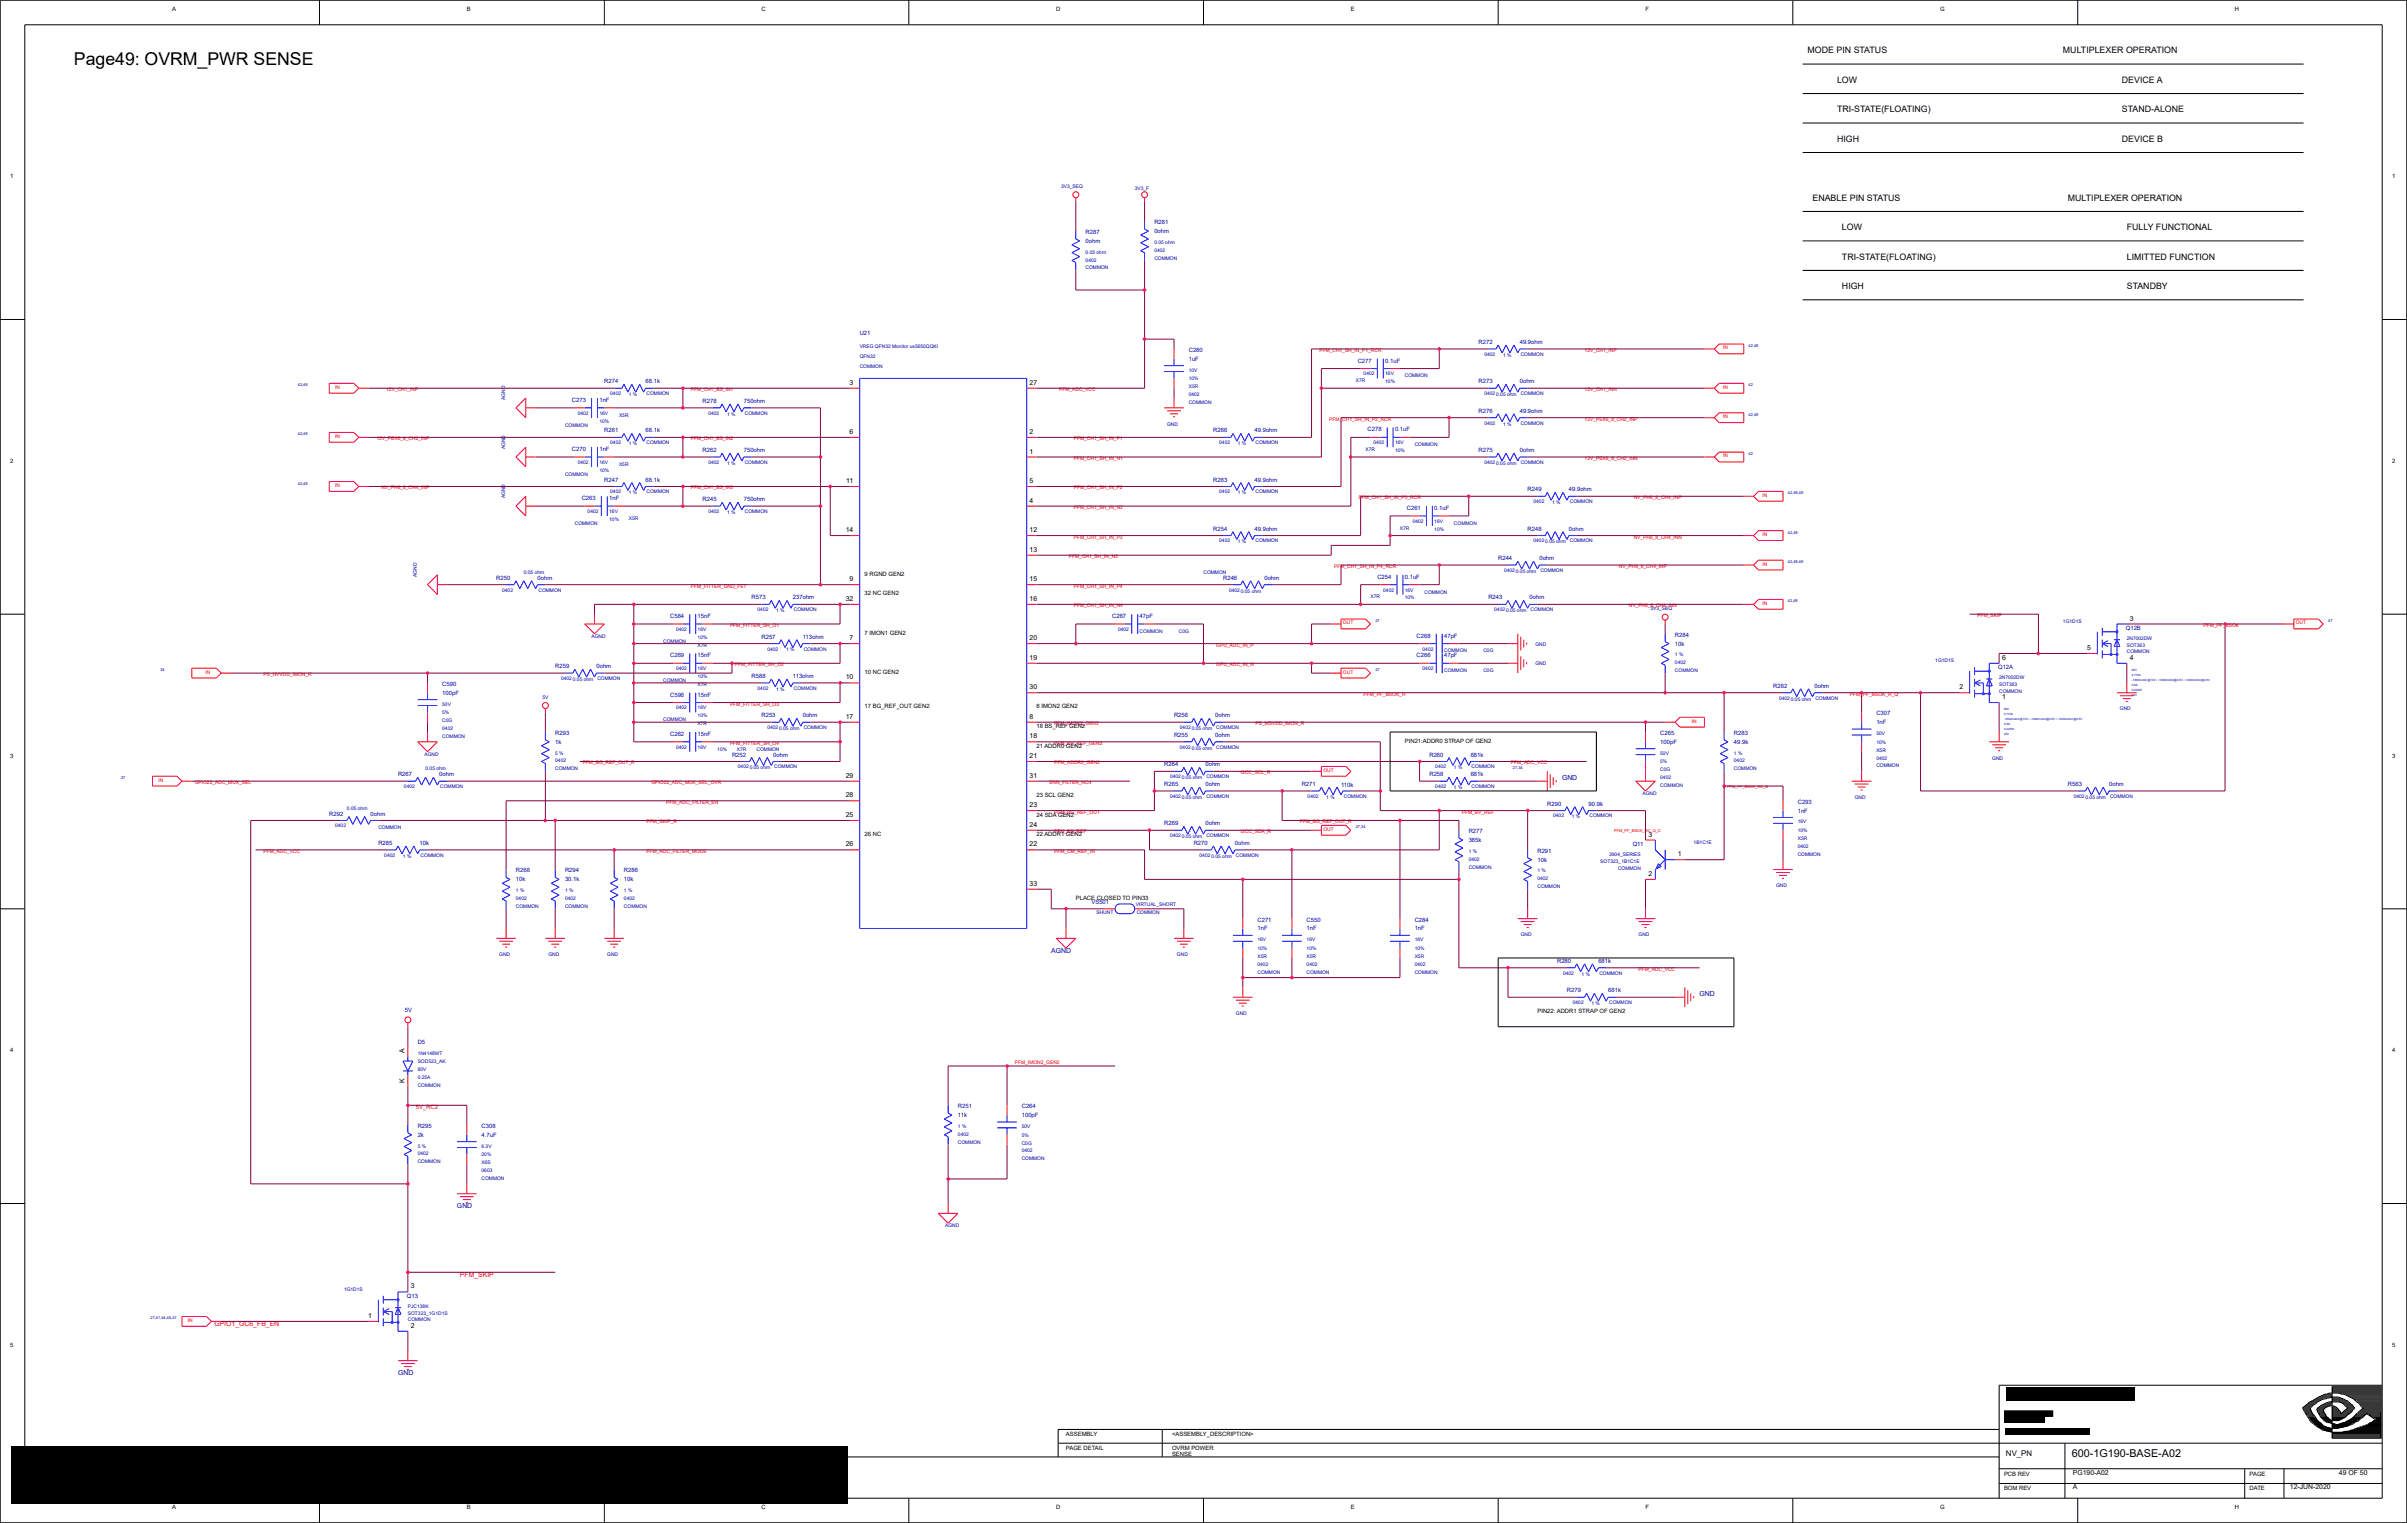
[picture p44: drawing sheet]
<svg xmlns="http://www.w3.org/2000/svg" width="122mm" height="77mm" viewBox="0 0 122 77" stroke-linecap="round" stroke-linejoin="round" font-family="sans-serif">
<defs><g id="words">
<text font-size=".9" x="3.8" y="3.3">Page49: OVRM_PWR SENSE</text>
<text font-size=".5" x="105.2" y="74">600-1G190-BASE-A02</text>
<g font-size=".4">
<text x="91.8" y="2.7">MODE PIN STATUS</text>
<text x="93.3" y="5.7">TRI-STATE(FLOATING)</text>
<text x="93.3" y="4.2">LOW</text>
<text x="104.8" y="2.7">MULTIPLEXER OPERATION</text>
<text x="107.8" y="4.2">DEVICE A</text>
<text x="107.8" y="5.7">STAND-ALONE</text>
<text x="92.1" y="10.2">ENABLE PIN STATUS</text>
<text x="93.3" y="7.2">HIGH</text>
<text x="93.6" y="11.7">LOW</text>
<text x="105" y="10.2">MULTIPLEXER OPERATION</text>
<text x="107.8" y="7.2">DEVICE B</text>
<text x="108" y="11.7">FULLY FUNCTIONAL</text>
<text x="93.6" y="14.7">HIGH</text>
<text x="93.6" y="13.2">TRI-STATE(FLOATING)</text>
<text x="108" y="13.2">LIMITTED FUNCTION</text>
<text x="108" y="14.7">STANDBY</text>
<text x="101.9" y="74">NV_PN</text>
</g>
<g font-size=".3">
<text x="8.7" y=".6">A</text>
<text x="23.7" y=".6">B</text>
<text x="38.7" y=".6">C</text>
<text x="53.6" y=".6">D</text>
<text x="68.6" y=".6">E</text>
<text x="83.6" y=".6">F</text>
<text x="98.6" y=".6">G</text>
<text x="113.5" y=".6">H</text>
<text x=".5" y="9">1</text>
<text x="121.5" y="9">1</text>
<text x=".5" y="23.5">2</text>
<text x="43.2" y="19.5">3</text>
<text x="43.2" y="22">6</text>
<text x="52.3" y="23">1</text>
<text x="52.3" y="22">2</text>
<text x="52.3" y="19.5">27</text>
<text x="121.5" y="23.5">2</text>
<text x="43" y="27">14</text>
<text x="43" y="24.5">11</text>
<text x="43.2" y="29.5">9</text>
<text x="43.9" y="29.2">9 RGND GEN2</text>
<text x="52.3" y="25.5">4</text>
<text x="52.3" y="24.5">5</text>
<text x="52.3" y="27">12</text>
<text x="52.3" y="28">13</text>
<text x="52.3" y="29.5">15</text>
<text x="43" y="34.5">10</text>
<text x="43" y="30.5">32</text>
<text x="43.2" y="32.5">7</text>
<text x="43.9" y="34.2">10 NC GEN2</text>
<text x="43.9" y="32.2">7 IMON1 GEN2</text>
<text x="43.9" y="30.2">32 NC GEN2</text>
<text x="43.9" y="36">17 BG_REF_OUT GEN2</text>
<text x="52.3" y="30.5">16</text>
<text x="52.3" y="33.5">19</text>
<text x="52.3" y="32.5">20</text>
<text x="52.3" y="35">30</text>
<text x="52.6" y="36">8 IMON2 GEN2</text>
<text x="99.5" y="35">2</text>
<text x="101.7" y="35.5">1</text>
<text x="101.7" y="33.5">6</text>
<text x="106" y="33">5</text>
<text x="108.2" y="33.5">4</text>
<text x="108.2" y="31.5">3</text>
<text x=".5" y="38.5">3</text>
<text x="43" y="36.5">17</text>
<text x="43" y="41.5">25</text>
<text x="43" y="40.5">28</text>
<text x="43" y="39.5">29</text>
<text x="52.3" y="36.5">8</text>
<text x="52.3" y="37.5">18</text>
<text x="52.3" y="38.5">21</text>
<text x="52.3" y="41">23</text>
<text x="52.3" y="42">24</text>
<text x="52.3" y="39.5">31</text>
<text x="52.6" y="41.5">24 SDA GEN2</text>
<text x="52.6" y="40.5">23 SCL GEN2</text>
<text x="52.6" y="38">21 ADDR0 GEN2</text>
<text x="52.6" y="37">18 BS_REF GEN2</text>
<text x="71.4" y="37.7">PIN21:ADDR0 STRAP OF GEN2</text>
<text x="121.5" y="38.5">3</text>
<text x="43" y="43">26</text>
<text x="43.9" y="42.5">26 NC</text>
<text x="52.3" y="43">22</text>
<text x="52.3" y="45">33</text>
<text x="52.6" y="42.5">22 ADDR1 GEN2</text>
<text x="54.6" y="45.7">PLACE CLOSED TO PIN33</text>
<text x="83.7" y="44.5">2</text>
<text x="83.7" y="42.5">3</text>
<text x="85.2" y="43.5">1</text>
<text x=".5" y="53.4">4</text>
<text x="20.5" y="53.5" transform="rotate(-90 20.5 53.5)">A</text>
<text x="78.1" y="51.5">PIN22: ADDR1 STRAP OF GEN2</text>
<text x="121.5" y="53.4">4</text>
<text x="20.5" y="55" transform="rotate(-90 20.5 55)">K</text>
<text x="20.9" y="65.4">3</text>
<text x=".5" y="68.4">5</text>
<text x="18.7" y="66.9">1</text>
<text x="20.9" y="67.4">2</text>
<text x="121.5" y="68.4">5</text>
<text x="8.7" y="76.6">A</text>
<text x="23.7" y="76.6">B</text>
<text x="38.7" y="76.6">C</text>
<text x="53.6" y="76.6">D</text>
<text x="54.1" y="73.7">PAGE DETAIL</text>
<text x="54.1" y="73">ASSEMBLY</text>
<text x="59.5" y="73">&lt;ASSEMBLY_DESCRIPTION&gt;</text>
<text x="59.5" y="73.7">OVRM POWER</text>
<text x="59.5" y="74">SENSE</text>
<text x="68.6" y="76.6">E</text>
<text x="83.6" y="76.6">F</text>
<text x="98.6" y="76.6">G</text>
<text x="101.8" y="75.7">BOM REV</text>
<text x="101.8" y="75">PCB REV</text>
<text x="105.3" y="75.7">A</text>
<text x="105.3" y="74.9">PG190-A02</text>
<text x="113.5" y="76.6">H</text>
<text x="114.3" y="75">PAGE</text>
<text x="114.3" y="75.7">DATE</text>
<text x="116.3" y="75.7">12-JUN-2020</text>
<text x="118.8" y="74.9">49 OF 50</text>
</g>
<g font-size=".3" fill="#0000a0">
<text x="55.1" y="11.9">R287</text>
<text x="58.6" y="11.4">R281</text>
<text x="58.6" y="11.8">0ohm</text>
<text x="43.7" y="17">U21</text>
<text x="55.1" y="12.3">0ohm</text>
<text x="60.4" y="17.9">C280</text>
<text x="75.1" y="17.5">R272</text>
<text x="77.2" y="17.5">49.9ohm</text>
<text x="29.1" y="22.9">C270</text>
<text x="29.1" y="20.4">C273</text>
<text x="30.4" y="22.9">1nF</text>
<text x="30.4" y="20.4">1nF</text>
<text x="30.7" y="22">R261</text>
<text x="30.7" y="19.5">R274</text>
<text x="32.8" y="22">68.1k</text>
<text x="32.8" y="19.5">68.1k</text>
<text x="35.7" y="23">R262</text>
<text x="35.7" y="20.5">R278</text>
<text x="37.8" y="23">750ohm</text>
<text x="37.8" y="20.5">750ohm</text>
<text x="60.4" y="18.3">1uF</text>
<text x="61.6" y="22">R266</text>
<text x="63.7" y="22">49.9ohm</text>
<text x="69" y="18.4">C277</text>
<text x="69.5" y="21.9">C278</text>
<text x="70.4" y="18.4">0.1uF</text>
<text x="70.9" y="21.9">0.1uF</text>
<text x="75.1" y="23">R275</text>
<text x="75.1" y="21">R276</text>
<text x="75.1" y="19.5">R273</text>
<text x="77.2" y="23">0ohm</text>
<text x="77.2" y="21">49.9ohm</text>
<text x="77.2" y="19.5">0ohm</text>
<text x="25.2" y="29.4">R250</text>
<text x="27.3" y="29.4">0ohm</text>
<text x="29.5" y="25.4">C263</text>
<text x="30.7" y="24.5">R247</text>
<text x="30.9" y="25.4">1nF</text>
<text x="32.8" y="24.5">68.1k</text>
<text x="35.7" y="25.5">R245</text>
<text x="37.8" y="25.5">750ohm</text>
<text x="61.6" y="27">R254</text>
<text x="61.6" y="24.5">R263</text>
<text x="62.1" y="29.4">R246</text>
<text x="63.7" y="24.5">49.9ohm</text>
<text x="63.7" y="27">49.9ohm</text>
<text x="64.2" y="29.4">0ohm</text>
<text x="70" y="29.4">C254</text>
<text x="71.4" y="29.4">0.1uF</text>
<text x="71.5" y="25.9">C261</text>
<text x="72.9" y="25.9">0.1uF</text>
<text x="76.1" y="28.5">R244</text>
<text x="77.6" y="27">R248</text>
<text x="77.6" y="25">R249</text>
<text x="78.2" y="28.5">0ohm</text>
<text x="79.7" y="25">49.9ohm</text>
<text x="79.7" y="27">0ohm</text>
<text x="22.5" y="34.8">C590</text>
<text x="22.5" y="35.3">100pF</text>
<text x="28.2" y="33.9">R259</text>
<text x="30.3" y="33.9">0ohm</text>
<text x="34" y="35.4">C596</text>
<text x="34" y="33.4">C269</text>
<text x="34" y="31.4">C584</text>
<text x="35.4" y="31.4">15nF</text>
<text x="35.4" y="35.4">15nF</text>
<text x="35.4" y="33.4">15nF</text>
<text x="38.2" y="34.4">R588</text>
<text x="38.2" y="30.4">R573</text>
<text x="38.7" y="32.4">R257</text>
<text x="40.3" y="34.4">113ohm</text>
<text x="40.3" y="30.4">237ohm</text>
<text x="40.8" y="32.4">113ohm</text>
<text x="56.5" y="31.4">C267</text>
<text x="57.9" y="31.4">47pF</text>
<text x="72" y="33.4">C266</text>
<text x="72" y="32.4">C268</text>
<text x="73.4" y="32.4">47pF</text>
<text x="73.4" y="33.4">47pF</text>
<text x="75.6" y="30.4">R243</text>
<text x="77.7" y="30.4">0ohm</text>
<text x="85.1" y="32.3">R284</text>
<text x="85.1" y="32.8">10k</text>
<text x="90.1" y="34.9">R282</text>
<text x="92.2" y="34.9">0ohm</text>
<text x="101.5" y="34">Q12A</text>
<text x="108" y="32">Q12B</text>
<text x="16.7" y="41.4">R292</text>
<text x="18.8" y="41.4">0ohm</text>
<text x="20.2" y="39.4">R267</text>
<text x="22.3" y="39.4">0ohm</text>
<text x="28.2" y="37.3">R293</text>
<text x="28.2" y="37.8">1k</text>
<text x="34" y="37.4">C262</text>
<text x="35.4" y="37.4">15nF</text>
<text x="37.2" y="38.4">R252</text>
<text x="38.7" y="36.4">R253</text>
<text x="39.3" y="38.4">0ohm</text>
<text x="40.8" y="36.4">0ohm</text>
<text x="59.1" y="41.9">R269</text>
<text x="59.1" y="39.9">R265</text>
<text x="59.1" y="38.9">R264</text>
<text x="59.6" y="37.4">R255</text>
<text x="59.6" y="36.4">R256</text>
<text x="61.2" y="41.9">0ohm</text>
<text x="61.2" y="39.9">0ohm</text>
<text x="61.2" y="38.9">0ohm</text>
<text x="61.7" y="36.4">0ohm</text>
<text x="61.7" y="37.4">0ohm</text>
<text x="66.1" y="39.9">R271</text>
<text x="68.1" y="40">110k</text>
<text x="72.6" y="39.4">R258</text>
<text x="72.6" y="38.4">R260</text>
<text x="74.7" y="39.4">681k</text>
<text x="74.7" y="38.4">681k</text>
<text x="78.6" y="40.9">R290</text>
<text x="79.3" y="39.6">GND</text>
<text x="80.7" y="40.9">90.9k</text>
<text x="84.3" y="37.3">C265</text>
<text x="84.3" y="37.8">100pF</text>
<text x="88.1" y="37.3">R283</text>
<text x="88.1" y="37.8">49.9k</text>
<text x="91.3" y="40.8">C293</text>
<text x="91.3" y="41.3">1nF</text>
<text x="95.3" y="36.3">C307</text>
<text x="95.3" y="36.8">1nF</text>
<text x="105" y="39.9">R563</text>
<text x="107.1" y="39.9">0ohm</text>
<text x="19.2" y="42.9">R285</text>
<text x="21.3" y="42.9">10k</text>
<text x="26.2" y="44.3">R268</text>
<text x="26.2" y="44.8">10k</text>
<text x="28.7" y="44.3">R294</text>
<text x="28.7" y="44.8">30.1k</text>
<text x="31.7" y="44.3">R286</text>
<text x="31.7" y="44.8">10k</text>
<text x="55.4" y="45.9">VS501</text>
<text x="60.6" y="42.9">R270</text>
<text x="62.7" y="42.9">0ohm</text>
<text x="63.9" y="46.8">C271</text>
<text x="63.9" y="47.3">1nF</text>
<text x="66.4" y="46.8">C550</text>
<text x="66.4" y="47.3">1nF</text>
<text x="71.9" y="46.8">C284</text>
<text x="71.9" y="47.3">1nF</text>
<text x="74.6" y="42.3">R277</text>
<text x="74.6" y="42.8">365k</text>
<text x="78.1" y="43.3">R291</text>
<text x="78.1" y="43.8">10k</text>
<text x="82.9" y="43">Q11</text>
<text x="20.6" y="51.4">5V</text>
<text x="21.2" y="53">D5</text>
<text x="53.4" y="48.4">AGND</text>
<text x="79.1" y="48.9">R280</text>
<text x="79.6" y="50.4">R279</text>
<text x="81.2" y="48.9">681k</text>
<text x="81.7" y="50.4">681k</text>
<text x="86.3" y="50.6">GND</text>
<text x="21.2" y="57.3">R295</text>
<text x="21.2" y="57.7">2k</text>
<text x="24.5" y="57.3">C308</text>
<text x="24.5" y="57.7">4.7uF</text>
<text x="48.7" y="56.3">R251</text>
<text x="48.7" y="56.7">11k</text>
<text x="51.9" y="56.3">C264</text>
<text x="51.9" y="56.7">100pF</text>
<text x="20.7" y="65.9">Q13</text>
<text x="23.2" y="61.4">GND</text>
<text x="20.2" y="69.9">GND</text>
</g>
<g font-size=".3" fill="#f00">
<text x="21.1" y="56.3">5V_RC2</text>
<text x="23.4" y="64.9">PFM_SKIP</text>
<text x="10.9" y="67.4">GPIO1_GC6_FB_EN</text>
</g>
<g font-size=".2" fill="#0000a0">
<text x="53.9" y="9.5">3V3_SEQ</text>
<text x="57.6" y="9.6">3V3_F</text>
<text x="43.7" y="17.7">VREG QFN32 Monitor us5650QQKI</text>
<text x="55.1" y="12.9">0.05 ohm</text>
<text x="55.1" y="13.3">0402</text>
<text x="55.1" y="13.7">COMMON</text>
<text x="58.6" y="12.8">0402</text>
<text x="58.6" y="12.4">0.05 ohm</text>
<text x="58.6" y="13.2">COMMON</text>
<text x="25.7" y="22.8" transform="rotate(-90 25.7 22.8)">AGND</text>
<text x="25.7" y="20.3" transform="rotate(-90 25.7 20.3)">AGND</text>
<text x="28.7" y="21.7">COMMON</text>
<text x="29.3" y="23.6">0402</text>
<text x="29.3" y="21.1">0402</text>
<text x="30.4" y="23.6">16V</text>
<text x="30.4" y="24">10%</text>
<text x="30.4" y="21.5">10%</text>
<text x="30.4" y="21.1">16V</text>
<text x="31" y="22.6">0402</text>
<text x="31" y="20.1">0402</text>
<text x="31.4" y="23.7">X5R</text>
<text x="31.4" y="21.2">X5R</text>
<text x="31.9" y="22.6">1 %</text>
<text x="31.9" y="20.1">1 %</text>
<text x="32.8" y="22.6">COMMON</text>
<text x="32.8" y="20.1">COMMON</text>
<text x="36" y="23.6">0402</text>
<text x="36" y="21.1">0402</text>
<text x="36.9" y="23.6">1 %</text>
<text x="36.9" y="21.1">1 %</text>
<text x="37.8" y="23.6">COMMON</text>
<text x="37.8" y="21.1">COMMON</text>
<text x="43.7" y="18.7">COMMON</text>
<text x="43.7" y="18.2">QFN32</text>
<text x="59.3" y="21.6">GND</text>
<text x="60.4" y="20.5">COMMON</text>
<text x="60.4" y="20.1">0402</text>
<text x="60.4" y="18.9">10V</text>
<text x="60.4" y="19.3">10%</text>
<text x="60.4" y="19.7">X5R</text>
<text x="61.9" y="22.6">0402</text>
<text x="62.9" y="22.6">1 %</text>
<text x="63.8" y="22.6">COMMON</text>
<text x="68.9" y="19.4">X7R</text>
<text x="69.3" y="19.1">0402</text>
<text x="69.4" y="22.9">X7R</text>
<text x="69.8" y="22.6">0402</text>
<text x="70.4" y="19.5">10%</text>
<text x="70.4" y="19.1">16V</text>
<text x="70.9" y="23">10%</text>
<text x="70.9" y="22.6">16V</text>
<text x="71.4" y="19.2">COMMON</text>
<text x="71.9" y="22.7">COMMON</text>
<text x="75.4" y="23.6">0402</text>
<text x="75.4" y="21.6">0402</text>
<text x="75.4" y="20.1">0402</text>
<text x="75.4" y="18.1">0402</text>
<text x="76" y="23.6">0.05 ohm</text>
<text x="76" y="20.1">0.05 ohm</text>
<text x="76.3" y="21.6">1 %</text>
<text x="76.3" y="18.1">1 %</text>
<text x="77.2" y="18.1">COMMON</text>
<text x="77.2" y="23.6">COMMON</text>
<text x="77.2" y="21.6">COMMON</text>
<text x="77.2" y="20.1">COMMON</text>
<text x="21.2" y="29.3" transform="rotate(-90 21.2 29.3)">AGND</text>
<text x="25.7" y="25.3" transform="rotate(-90 25.7 25.3)">AGND</text>
<text x="26.6" y="29.1">0.05 ohm</text>
<text x="28.7" y="24.2">COMMON</text>
<text x="29.2" y="26.7">COMMON</text>
<text x="29.8" y="26.1">0402</text>
<text x="30.9" y="26.5">10%</text>
<text x="30.9" y="26.1">16V</text>
<text x="31" y="25.1">0402</text>
<text x="31.9" y="26.4">X5R</text>
<text x="31.9" y="25.1">1 %</text>
<text x="32.8" y="25.1">COMMON</text>
<text x="36" y="26.1">0402</text>
<text x="36.9" y="26.1">1 %</text>
<text x="37.8" y="26.1">COMMON</text>
<text x="61.1" y="29.1">COMMON</text>
<text x="61.9" y="27.6">0402</text>
<text x="61.9" y="25.1">0402</text>
<text x="62.9" y="27.6">1 %</text>
<text x="62.9" y="25.1">1 %</text>
<text x="63.8" y="27.6">COMMON</text>
<text x="63.8" y="25.1">COMMON</text>
<text x="71.1" y="26.9">X7R</text>
<text x="71.8" y="26.6">0402</text>
<text x="72.9" y="26.6">16V</text>
<text x="72.9" y="27">10%</text>
<text x="73.9" y="26.7">COMMON</text>
<text x="76.4" y="29.1">0402</text>
<text x="77" y="29.1">0.05 ohm</text>
<text x="77.9" y="25.6">0402</text>
<text x="77.9" y="27.6">0402</text>
<text x="78.2" y="29.1">COMMON</text>
<text x="78.5" y="27.6">0.05 ohm</text>
<text x="78.8" y="25.6">1 %</text>
<text x="79.7" y="27.6">COMMON</text>
<text x="79.7" y="25.6">COMMON</text>
<text x="22.5" y="35.8">50V</text>
<text x="25.5" y="30">0402</text>
<text x="27.4" y="30">COMMON</text>
<text x="27.6" y="35.5">5V</text>
<text x="28.5" y="34.5">0402</text>
<text x="29.1" y="34.6">0.05 ohm</text>
<text x="30" y="32.4">AGND</text>
<text x="30.3" y="34.5">COMMON</text>
<text x="33.7" y="34.6">COMMON</text>
<text x="33.7" y="32.6">COMMON</text>
<text x="34.3" y="34">0402</text>
<text x="34.3" y="32">0402</text>
<text x="35.4" y="34.4">10%</text>
<text x="35.4" y="34.8">X7R</text>
<text x="35.4" y="34">16V</text>
<text x="35.4" y="32.8">X7R</text>
<text x="35.4" y="32">16V</text>
<text x="35.4" y="32.4">10%</text>
<text x="38.5" y="31">0402</text>
<text x="38.5" y="35">0402</text>
<text x="39" y="33">0402</text>
<text x="39.4" y="31.1">1 %</text>
<text x="39.4" y="35.1">1 %</text>
<text x="39.9" y="33.1">1 %</text>
<text x="40.3" y="31">COMMON</text>
<text x="40.3" y="35">COMMON</text>
<text x="40.8" y="33">COMMON</text>
<text x="56.8" y="32">0402</text>
<text x="57.9" y="32.1">COMMON</text>
<text x="59.9" y="32.1">C0G</text>
<text x="62.4" y="30">0402</text>
<text x="63" y="30.1">0.05 ohm</text>
<text x="69.6" y="30.4">X7R</text>
<text x="70.3" y="30">0402</text>
<text x="71.4" y="30">16V</text>
<text x="71.4" y="30.4">10%</text>
<text x="72.3" y="34">0402</text>
<text x="72.3" y="33">0402</text>
<text x="72.4" y="30.1">COMMON</text>
<text x="73.4" y="34.1">COMMON</text>
<text x="73.4" y="33.1">COMMON</text>
<text x="75.4" y="34.1">C0G</text>
<text x="75.4" y="33.1">C0G</text>
<text x="75.9" y="31">0402</text>
<text x="76.5" y="31.1">0.05 ohm</text>
<text x="77.7" y="31">COMMON</text>
<text x="78" y="33.8">GND</text>
<text x="78" y="32.8">GND</text>
<text x="83.8" y="31">3V3_SEQ</text>
<text x="85.1" y="34.1">COMMON</text>
<text x="85.1" y="33.7">0402</text>
<text x="85.1" y="33.3">1 %</text>
<text x="90.4" y="35.5">0402</text>
<text x="91" y="35.6">0.05 ohm</text>
<text x="92.2" y="35.5">COMMON</text>
<text x="98.3" y="33.6">1G1D1S</text>
<text x="101.5" y="34.5">2N7002DW</text>
<text x="101.5" y="34.8">SOT363</text>
<text x="101.5" y="35.2">COMMON</text>
<text x="104.8" y="31.6">1G1D1S</text>
<text x="108" y="32.5">2N7002DW</text>
<text x="108" y="32.8">SOT363</text>
<text x="108" y="33.2">COMMON</text>
<text x="17.6" y="41.1">0.05 ohm</text>
<text x="20.5" y="40">0402</text>
<text x="21.6" y="38.4">AGND</text>
<text x="21.6" y="39.1">0.05 ohm</text>
<text x="22.4" y="40">COMMON</text>
<text x="22.5" y="36.7">C0G</text>
<text x="22.5" y="37.5">COMMON</text>
<text x="22.5" y="37.1">0402</text>
<text x="22.5" y="36.3">5%</text>
<text x="28.2" y="39.1">COMMON</text>
<text x="28.2" y="38.3">5 %</text>
<text x="28.2" y="38.7">0402</text>
<text x="33.7" y="36.6">COMMON</text>
<text x="34.3" y="38">0402</text>
<text x="34.3" y="36">0402</text>
<text x="35.4" y="36">16V</text>
<text x="35.4" y="38">16V</text>
<text x="35.4" y="36.4">10%</text>
<text x="35.4" y="36.8">X7R</text>
<text x="36.4" y="38.1">10%</text>
<text x="37.4" y="38.1">X7R</text>
<text x="37.5" y="39">0402</text>
<text x="38.1" y="39.1">0.05 ohm</text>
<text x="38.4" y="38.1">COMMON</text>
<text x="39" y="37">0402</text>
<text x="39.3" y="39">COMMON</text>
<text x="39.6" y="37.1">0.05 ohm</text>
<text x="40.8" y="37">COMMON</text>
<text x="59.4" y="40.5">0402</text>
<text x="59.4" y="39.5">0402</text>
<text x="59.9" y="38">0402</text>
<text x="59.9" y="37">0402</text>
<text x="60" y="40.6">0.05 ohm</text>
<text x="60" y="39.6">0.05 ohm</text>
<text x="60.5" y="38.1">0.05 ohm</text>
<text x="60.5" y="37.1">0.05 ohm</text>
<text x="61.3" y="40.5">COMMON</text>
<text x="61.3" y="39.5">COMMON</text>
<text x="61.8" y="37">COMMON</text>
<text x="61.8" y="38">COMMON</text>
<text x="66.4" y="40.5">0402</text>
<text x="67.4" y="40.6">1 %</text>
<text x="68.3" y="40.5">COMMON</text>
<text x="72.9" y="39">0402</text>
<text x="72.9" y="40">0402</text>
<text x="73.9" y="40.1">1 %</text>
<text x="73.9" y="39.1">1 %</text>
<text x="74.8" y="39">COMMON</text>
<text x="74.8" y="40">COMMON</text>
<text x="78.9" y="41.5">0402</text>
<text x="79.8" y="41.6">1 %</text>
<text x="80.7" y="41.5">COMMON</text>
<text x="83.4" y="40.4">AGND</text>
<text x="84.3" y="38.3">50V</text>
<text x="84.3" y="39.2">C0G</text>
<text x="84.3" y="40">COMMON</text>
<text x="84.3" y="39.6">0402</text>
<text x="84.3" y="38.8">5%</text>
<text x="88.1" y="38.3">1 %</text>
<text x="88.1" y="39.1">COMMON</text>
<text x="88.1" y="38.7">0402</text>
<text x="91.3" y="41.8">16V</text>
<text x="94.2" y="40.6">GND</text>
<text x="95.3" y="37.8">10%</text>
<text x="95.3" y="39">COMMON</text>
<text x="95.3" y="38.6">0402</text>
<text x="95.3" y="37.3">50V</text>
<text x="95.3" y="38.2">X5R</text>
<text x="101.2" y="38.6">GND</text>
<text x="105.3" y="40.5">0402</text>
<text x="105.9" y="40.6">0.05 ohm</text>
<text x="107.2" y="40.5">COMMON</text>
<text x="107.7" y="36.1">GND</text>
<text x="17" y="42">0402</text>
<text x="19.2" y="42.1">COMMON</text>
<text x="19.5" y="43.5">0402</text>
<text x="20.5" y="43.6">1 %</text>
<text x="21.4" y="43.5">COMMON</text>
<text x="26.2" y="46.1">COMMON</text>
<text x="26.2" y="45.3">1 %</text>
<text x="26.2" y="45.7">0402</text>
<text x="28.7" y="45.3">1 %</text>
<text x="28.7" y="46.1">COMMON</text>
<text x="28.7" y="45.7">0402</text>
<text x="31.7" y="45.3">1 %</text>
<text x="31.7" y="45.7">0402</text>
<text x="31.7" y="46.1">COMMON</text>
<text x="55.7" y="46.4">SHUNT</text>
<text x="57.7" y="46">VIRTUAL_SHORT</text>
<text x="57.7" y="46.4">COMMON</text>
<text x="59.4" y="42.5">0402</text>
<text x="60" y="42.6">0.05 ohm</text>
<text x="60.9" y="43.5">0402</text>
<text x="61.3" y="42.5">COMMON</text>
<text x="61.5" y="43.6">0.05 ohm</text>
<text x="62.8" y="43.5">COMMON</text>
<text x="63.9" y="47.8">16V</text>
<text x="66.4" y="47.8">16V</text>
<text x="71.9" y="47.8">16V</text>
<text x="74.6" y="43.3">1 %</text>
<text x="74.6" y="43.7">0402</text>
<text x="74.6" y="44.1">COMMON</text>
<text x="77.2" y="47.6">GND</text>
<text x="78.1" y="44.7">0402</text>
<text x="78.1" y="45.1">COMMON</text>
<text x="78.1" y="44.3">1 %</text>
<text x="81.3" y="43.8">SOT323_1B1C1E</text>
<text x="81.7" y="43.5">3904_SERIES</text>
<text x="82.2" y="44.2">COMMON</text>
<text x="83.2" y="47.6">GND</text>
<text x="86" y="42.9">1B1C1E</text>
<text x="90.2" y="45.1">GND</text>
<text x="91.3" y="43.5">COMMON</text>
<text x="91.3" y="42.7">X5R</text>
<text x="91.3" y="43.1">0402</text>
<text x="91.3" y="42.3">10%</text>
<text x="21.2" y="54">SOD523_AK</text>
<text x="21.2" y="53.6">1N4148WT</text>
<text x="25.4" y="48.6">GND</text>
<text x="27.9" y="48.6">GND</text>
<text x="30.8" y="48.6">GND</text>
<text x="59.8" y="48.6">GND</text>
<text x="62.8" y="51.6">GND</text>
<text x="63.9" y="48.3">10%</text>
<text x="63.9" y="48.7">X5R</text>
<text x="63.9" y="49.1">0402</text>
<text x="63.9" y="49.5">COMMON</text>
<text x="66.4" y="48.3">10%</text>
<text x="66.4" y="49.1">0402</text>
<text x="66.4" y="49.5">COMMON</text>
<text x="66.4" y="48.7">X5R</text>
<text x="71.9" y="49.1">0402</text>
<text x="71.9" y="48.7">X5R</text>
<text x="71.9" y="48.3">10%</text>
<text x="71.9" y="49.5">COMMON</text>
<text x="79.4" y="49.5">0402</text>
<text x="79.9" y="51">0402</text>
<text x="80.3" y="49.6">1 %</text>
<text x="80.8" y="51.1">1 %</text>
<text x="81.2" y="49.5">COMMON</text>
<text x="81.7" y="51">COMMON</text>
<text x="21.2" y="58.7">0402</text>
<text x="21.2" y="58.3">5 %</text>
<text x="21.2" y="59.1">COMMON</text>
<text x="21.2" y="54.4">80V</text>
<text x="21.2" y="54.8">0.25A</text>
<text x="21.2" y="55.2">COMMON</text>
<text x="24.5" y="58.3">6.3V</text>
<text x="24.5" y="59.9">COMMON</text>
<text x="24.5" y="59.5">0603</text>
<text x="24.5" y="59.1">X6S</text>
<text x="24.5" y="58.7">20%</text>
<text x="48.7" y="57.3">1 %</text>
<text x="48.7" y="58.1">COMMON</text>
<text x="48.7" y="57.7">0402</text>
<text x="51.9" y="58.9">COMMON</text>
<text x="51.9" y="57.7">5%</text>
<text x="51.9" y="58.1">C0G</text>
<text x="51.9" y="57.3">50V</text>
<text x="51.9" y="58.5">0402</text>
<text x="17.5" y="65.6">1G1D1S</text>
<text x="48" y="62.3">AGND</text>
<text x="20.7" y="66.4">PJC138K</text>
<text x="20.7" y="66.8">SOT323_1G1D1S</text>
<text x="20.7" y="67.1">COMMON</text>
</g>
<g font-size=".2" fill="#f00">
<text x="67" y="17.9">PFM_CH1_SH_IN_P1_RCR</text>
<text x="80.5" y="17.9">12V_CH1_INP</text>
<text x="87.5" y="17.7">IN</text>
<text x="17" y="22.2">IN</text>
<text x="17" y="19.7">IN</text>
<text x="19.1" y="22.4">12V_PEX6_8_CH2_INP</text>
<text x="19.6" y="19.9">12V_CH1_INP</text>
<text x="35.1" y="19.9">PFM_CH1_BS_IN1</text>
<text x="35.1" y="22.4">PFM_CH1_BS_IN2</text>
<text x="53.8" y="19.9">PFM_ADC_VCC</text>
<text x="54.5" y="23.4">PFM_CH1_SH_IN_N1</text>
<text x="54.5" y="22.4">PFM_CH1_SH_IN_P1</text>
<text x="67.5" y="21.4">PFM_CH1_SH_IN_P2_RCR</text>
<text x="80.5" y="19.9">12V_CH1_INN</text>
<text x="80.5" y="23.4">12V_PEX6_8_CH2_INN</text>
<text x="80.5" y="21.4">12V_PEX6_8_CH2_INP</text>
<text x="87.5" y="23.2">IN</text>
<text x="87.5" y="21.2">IN</text>
<text x="87.5" y="19.7">IN</text>
<text x="17" y="24.7">IN</text>
<text x="19.4" y="24.9">NV_PH6_8_CH4_INP</text>
<text x="35.1" y="24.9">PFM_CH1_BS_IN3</text>
<text x="35.1" y="29.8">PFM_FITTER_GND_FET</text>
<text x="54.3" y="28.4">PFM_CH1_SH_IN_N3</text>
<text x="54.5" y="25.9">PFM_CH1_SH_IN_N2</text>
<text x="54.5" y="24.9">PFM_CH1_SH_IN_P2</text>
<text x="54.5" y="27.4">PFM_CH1_SH_IN_P3</text>
<text x="54.5" y="29.8">PFM_CH1_SH_IN_P4</text>
<text x="67.8" y="28.9">PFM_CH1_SH_IN_P4_RCR</text>
<text x="69" y="25.4">PFM_CH1_SH_IN_P3_RCR</text>
<text x="82.2" y="28.9">NV_PH6_8_CH4_INP</text>
<text x="83" y="27.4">NV_PH6_8_CH4_INN</text>
<text x="83" y="25.4">NV_PH6_8_CH4_INP</text>
<text x="89.5" y="28.7">IN</text>
<text x="89.5" y="27.2">IN</text>
<text x="89.5" y="25.2">IN</text>
<text x="10.4" y="34.2">IN</text>
<text x="13.4" y="34.3">PS_NVVDD_IMON_R</text>
<text x="37.1" y="31.8">PFM_FITTER_SH_O1</text>
<text x="37.1" y="35.8">PFM_FITTER_SH_O3</text>
<text x="37.3" y="33.8">PFM_FITTER_SH_O2</text>
<text x="54.5" y="30.8">PFM_CH1_SH_IN_N4</text>
<text x="61.8" y="33.8">GPU_ADC_IN_N</text>
<text x="61.8" y="32.8">GPU_ADC_IN_P</text>
<text x="68.2" y="34.2">OUT</text>
<text x="68.2" y="31.7">OUT</text>
<text x="69.3" y="35.3">PFM_PF_BSOK_R</text>
<text x="82.7" y="30.8">NV_PH6_8_CH4_INN</text>
<text x="89.5" y="30.7">IN</text>
<text x="94" y="35.3">PFM_PF_BSOK_R_Q</text>
<text x="100.4" y="31.3">PFM_SKIP</text>
<text x="111.9" y="31.8">PFM_PF_BSOK</text>
<text x="116.6" y="31.7">OUT</text>
<text x="8" y="39.7">IN</text>
<text x="9.9" y="39.8">GPIO22_ADC_MUX_SEL</text>
<text x="29.6" y="38.8">PFM_BG_REF_OUT_R</text>
<text x="32.8" y="41.8">PFM_SKIP_R</text>
<text x="33.1" y="39.8">GPIO22_ADC_MUX_SEL_OVR</text>
<text x="33.8" y="40.8">PFM_ADC_FILTER_EN</text>
<text x="37.1" y="37.8">PFM_FITTER_SH_O4</text>
<text x="53.3" y="39.8">SNN_FILTER_NC4</text>
<text x="53.5" y="38.8">PFM_ADDR0_GEN2</text>
<text x="53.5" y="41.3">PFM_BG_REF_OUT</text>
<text x="53.5" y="37.8">PFM_BV_REF_GEN2</text>
<text x="53.5" y="36.8">PFM_IMON2_GEN2</text>
<text x="63" y="39.3">I2CC_SCL_R</text>
<text x="63.8" y="36.8">PS_MSVDD_IMON_R</text>
<text x="66" y="41.8">PFM_BG_REF_OUT_R</text>
<text x="67.2" y="39.2">OUT</text>
<text x="74.3" y="41.3">PFM_BV_REF</text>
<text x="76.7" y="38.8">PFM_ADC_VCC</text>
<text x="85.9" y="36.7">IN</text>
<text x="13.4" y="43.3">PFM_ADC_VCC</text>
<text x="32.8" y="43.3">PFM_ADC_FILTER_MODE</text>
<text x="53.5" y="42.3">PFM_BS_REF</text>
<text x="53.5" y="43.3">PFM_CM_REF_IN</text>
<text x="63" y="42.3">I2CC_SDA_R</text>
<text x="67.2" y="42.2">OUT</text>
<text x="83.2" y="49.3">PFM_ADC_VCC</text>
<text x="51.6" y="54">PFM_IMON2_GEN2</text>
<text x="9.5" y="67.1">IN</text>
</g>
</g></defs>
<g fill="none" stroke="#00f" stroke-width=".05">
<path d="M31.2 19.7h.4M32.8 19.7h.4M43.7 19.2h8.5v28h-8.5zM54.6 11.7v.4M54.6 13.3v.4M58.1 11.2v.4M58.1 12.8v.4M59.1 18.6h1M59.1 18.9h1M59.6 18.2v.4M59.6 18.9v.3M69.6 18.7h.4"/>
<path d="M70 18.2v1M70.3 18.7h.3M70.3 18.2v1M75.6 19.7h.4M75.6 17.7h.4M77.2 19.7h.4M77.2 17.7h.4M20.7 39.7h.4M21.2 35.5h1M21.2 35.8h1M21.7 35.2v.3M21.7 35.8v.4"/>
<path d="M22.3 39.7h.4M25.7 29.7h.4M27.3 29.7h.4M27.7 37.2v.4M27.7 38.8v.4M28.7 34.2h.4M29.7 23.2h.3M29.7 20.7h.3M30 20.2v1M30 22.7v1M30.2 25.7h.3M30.3 34.2h.4"/>
<path d="M30.3 23.2h.4M30.3 20.2v1M30.3 22.7v1M30.3 20.7h.4M30.5 25.2v1M30.8 25.7h.4M30.8 25.2v1M31.2 24.7h.4M31.2 22.2h.4M32.8 24.7h.4M32.8 22.2h.4M34.7 37.7h.3"/>
<path d="M34.7 33.7h.3M34.7 35.7h.3M34.7 31.7h.3M35 31.2v1M35 33.2v1M35 35.2v1M35 37.2v1M35.3 37.7h.4M35.3 33.7h.4M35.3 35.7h.4M35.3 31.7h.4M35.3 31.2v1"/>
<path d="M35.3 33.2v1M35.3 35.2v1M35.3 37.2v1M36.2 23.2h.4M36.2 20.7h.4M36.2 25.7h.4M37.7 38.7h.4M37.8 23.2h.4M37.8 20.7h.4M37.8 25.7h.4M38.7 34.7h.4M38.7 30.7h.4"/>
<path d="M39.2 36.7h.4M39.2 32.7h.4M39.3 38.7h.4M40.3 34.7h.4M40.3 30.7h.4M40.8 36.7h.4M40.8 32.7h.4M57.1 31.7h.4M57.5 31.2v1M57.8 31.7h.3M57.8 31.2v1M59.6 39.2h.4"/>
<path d="M60.1 37.7h.4M60.1 36.7h.4M61.2 39.2h.4M61.7 37.7h.4M61.7 36.7h.4M62.1 27.2h.4M62.1 24.7h.4M62.1 22.2h.4M62.6 29.7h.4M63.7 27.2h.4M63.7 24.7h.4M63.7 22.2h.4"/>
<path d="M64.2 29.7h.4M70.1 22.2h.4M70.5 21.7v1M70.6 29.7h.4M70.8 22.2h.3M70.8 21.7v1M71 29.2v1M71.3 29.7h.3M71.3 29.2v1M72.1 26.2h.4M72.5 25.7v1M72.6 33.7h.4"/>
<path d="M72.6 32.7h.4M72.8 26.2h.3M72.8 25.7v1M73 32.2v2M73.1 39.7h.4M73.1 38.7h.4M73.3 33.7h.3M73.3 32.7h.3M73.3 32.2v2M74.7 39.7h.4M74.7 38.7h.4M75.6 23.2h.4"/>
<path d="M75.6 21.2h.4M76.1 30.7h.4M76.6 28.7h.4M77.2 23.2h.4M77.2 21.2h.4M77.7 30.7h.4M78.1 27.2h.4M78.1 25.2h.4M78.2 28.7h.4M79.7 27.2h.4M79.7 25.2h.4M83.1 38h1"/>
<path d="M83.1 38.3h1M83.6 37.7v.3M83.6 38.3v.4M84.6 32.2v.4M84.6 33.8v.4M87.6 37.2v.4M87.6 38.8v.4M90.6 35.2h.4M92.2 35.2h.4M94.1 37h1M94.1 37.3h1M94.6 36.7v.3"/>
<path d="M94.6 37.3v.4M100 34.1v1.1M100.3 34.1h.7M100.3 35.2h.7M100.3 33.9v.4M100.3 34.5v.4M100.3 35v.4M100.3 34.7h.4v.5M100.9 34.5h.3M100.9 34.8h.3M101.5 33.7h-.5v2h.5M106.5 32.1v1.1"/>
<path d="M106.8 32.1h.7M106.8 33.2h.7M106.8 31.9v.4M106.8 32.5v.4M106.8 33v.4M106.8 32.7h.4v.5M107.4 32.5h.3M107.4 32.8h.3M108 31.7h-.5v2h.5M17.2 41.7h.4M18.8 41.7h.4M19.7 43.2h.4"/>
<path d="M20.5 53.9h.5M20.5 54.4h.5M20.7 53.6v.3M20.7 54.4v.2M20.7 57.1v.4M20.7 58.7v.4M21.3 43.2h.4M23.2 58h1M23.2 58.3h1M23.7 57.6v.4M23.7 58.3v.3M25.7 44.2v.4"/>
<path d="M25.7 45.8v.4M28.2 44.2v.4M28.2 45.8v.4M31.2 44.2v.4M31.2 45.8v.4M48.2 56.1v.4M48.2 57.7v.4M50.7 57h1M50.7 57.3h1M51.2 56.6v.4M51.2 57.3v.3M56.7 46l.7-.1 .2 .1v.2v.1l-.2 .1h-.5l-.2-.1-.1-.1z"/>
<path d="M59.6 42.2h.4M59.6 40.2h.4M61.1 43.2h.4M61.2 42.2h.4M61.2 40.2h.4M62.6 47.5h1M62.6 47.8h1M62.7 43.2h.4M63.1 47.2v.3M63.1 47.8v.4M65.1 47.5h1M65.1 47.8h1"/>
<path d="M65.6 47.2v.3M65.6 47.8v.4M66.6 40.2h.4M68.2 40.2h.4M70.6 47.5h1M70.6 47.8h1M71.1 47.2v.3M71.1 47.8v.4M74.1 42.2v.4M74.1 43.8v.4M77.6 43.2v.4M77.6 44.8v.4"/>
<path d="M79.1 41.2h.4M79.6 49.2h.4M80.1 50.7h.4M80.7 41.2h.4M81.2 49.2h.4M81.7 50.7h.4M84.1 42.7v.5M84.1 44.2v.5M84.6 43.7h.5M84.6 43.2v1M90.1 41.5h1M90.1 41.8h1"/>
<path d="M90.6 41.2v.3M90.6 41.8v.4M105.5 40.2h.4M107.1 40.2h.4M19.2 66v1.2M19.5 66h.7M19.5 67.2h.7M19.5 65.8v.4M19.5 66.4v.4M19.5 67v.4M19.5 66.6h.4v.6M20.1 66.4h.3"/>
<path d="M20.1 66.8h.3M20.7 65.6h-.5v2h.5"/>
<circle cx="100.7" cy="35.2" r=".05"/>
<circle cx="101" cy="34.1" r=".05"/>
<circle cx="101" cy="35.2" r=".05"/>
<circle cx="107.2" cy="33.2" r=".05"/>
<circle cx="107.5" cy="32.1" r=".05"/>
<circle cx="107.5" cy="33.2" r=".05"/>
<circle cx="19.9" cy="67.2" r=".05"/>
<circle cx="20.2" cy="67.2" r=".05"/>
<circle cx="20.2" cy="66" r=".05"/>
</g>
<g fill="#000" stroke="#00f" stroke-width=".05">
<path d="M31.7 19.5l-.1 .2zM31.7 19.5l.2 .4zM32.1 19.5l-.2 .4zM32.1 19.5l.2 .4zM32.5 19.5l-.2 .4zM32.5 19.5l.2 .4zM32.8 19.7l-.1 .2zM54.4 13.2l.2 .1zM54.4 12.8l.4 .2zM54.4 12.8l.4-.2zM54.4 12.4l.4-.2zM54.4 13.2l.4-.2z"/>
<path d="M54.4 12.4l.4 .2zM54.6 12.1l.2 .1zM57.9 12.7l.2 .1zM57.9 12.3l.4 .2zM57.9 12.3l.4-.2zM57.9 11.9l.4-.2zM57.9 12.7l.4-.2zM57.9 11.9l.4 .2zM58.1 11.6l.2 .1zM76.1 19.5l-.1 .2zM76.1 17.5l-.1 .2zM76.1 19.5l.2 .4z"/>
<path d="M76.1 17.5l.2 .4zM76.5 19.5l-.2 .4zM76.5 19.5l.2 .4zM76.5 17.5l-.2 .4zM76.5 17.5l.2 .4zM76.9 19.5l-.2 .4zM76.9 17.5l-.2 .4zM76.9 19.5l.2 .4zM76.9 17.5l.2 .4zM77.2 19.7l-.1 .2zM77.2 17.7l-.1 .2zM21.2 39.5l-.1 .2z"/>
<path d="M21.2 39.5l.2 .4zM21.6 39.5l-.2 .4zM21.6 39.5l.2 .4zM22 39.5l-.2 .4zM22 39.5l.2 .4zM22.3 39.7l-.1 .2zM26.2 29.5l-.1 .2zM26.2 29.5l.2 .4zM26.6 29.5l-.2 .4zM26.6 29.5l.2 .4zM27 29.5l-.2 .4zM27 29.5l.2 .4z"/>
<path d="M27.3 29.7l-.1 .2zM27.5 38.7l.2 .1zM27.5 38.3l.4 .2zM27.5 38.3l.4-.2zM27.5 37.9l.4-.2zM27.5 38.7l.4-.2zM27.5 37.9l.4 .2zM27.7 37.6l.2 .1zM29.2 34l-.1 .2zM29.2 34l.2 .4zM29.6 34l-.2 .4zM29.6 34l.2 .4z"/>
<path d="M30 34l-.2 .4zM30 34l.2 .4zM30.3 34.2l-.1 .2zM31.7 24.5l-.1 .2zM31.7 22l-.1 .2zM31.7 24.5l.2 .4zM31.7 22l.2 .4zM32.1 24.5l-.2 .4zM32.1 24.5l.2 .4zM32.1 22l-.2 .4zM32.1 22l.2 .4zM32.5 24.5l-.2 .4z"/>
<path d="M32.5 22l-.2 .4zM32.5 24.5l.2 .4zM32.5 22l.2 .4zM32.8 24.7l-.1 .2zM32.8 22.2l-.1 .2zM36.7 25.5l-.1 .2zM36.7 23l-.1 .2zM36.7 20.5l-.1 .2zM36.7 25.5l.2 .4zM36.7 23l.2 .4zM36.7 20.5l.2 .4zM37.1 25.5l-.2 .4z"/>
<path d="M37.1 25.5l.2 .4zM37.1 23l-.2 .4zM37.1 23l.2 .4zM37.1 20.5l-.2 .4zM37.1 20.5l.2 .4zM37.5 25.5l-.2 .4zM37.5 23l-.2 .4zM37.5 20.5l-.2 .4zM37.5 25.5l.2 .4zM37.5 23l.2 .4zM37.5 20.5l.2 .4zM37.8 25.7l-.1 .2z"/>
<path d="M37.8 23.2l-.1 .2zM37.8 20.7l-.1 .2zM38.2 38.5l-.1 .2zM38.2 38.5l.2 .4zM38.6 38.5l-.2 .4zM38.6 38.5l.2 .4zM39 38.5l-.2 .4zM39 38.5l.2 .4zM39.3 38.7l-.1 .2zM39.2 34.5l-.1 .2zM39.2 30.5l-.1 .2zM39.2 34.5l.2 .4z"/>
<path d="M39.2 30.5l.2 .4zM39.6 34.5l-.2 .4zM39.6 34.5l.2 .4zM39.6 30.5l-.2 .4zM39.6 30.5l.2 .4zM39.7 36.5l-.1 .2zM39.7 32.5l-.1 .2zM40 34.5l-.2 .4zM40 30.5l-.2 .4zM39.7 36.5l.2 .4zM39.7 32.5l.2 .4zM40 34.5l.2 .4z"/>
<path d="M40 30.5l.2 .4zM40.1 36.5l-.2 .4zM40.1 36.5l.2 .4zM40.1 32.5l-.2 .4zM40.1 32.5l.2 .4zM40.3 34.7l-.1 .2zM40.3 30.7l-.1 .2zM40.5 36.5l-.2 .4zM40.5 32.5l-.2 .4zM40.5 36.5l.2 .4zM40.5 32.5l.2 .4zM40.8 36.7l-.1 .2z"/>
<path d="M40.8 32.7l-.1 .2zM60.1 40l-.1 .2zM60.1 39l-.1 .2zM60.1 39l.2 .4zM60.5 40l-.2 .4zM60.5 40l.2 .4zM60.5 39l-.2 .4zM60.5 39l.2 .4zM60.6 37.5l-.1 .2zM60.6 36.5l-.1 .2zM60.9 39l-.2 .4zM60.6 37.5l.2 .4z"/>
<path d="M60.6 36.5l.2 .4zM60.9 40l.2 .4zM60.9 39l.2 .4zM61 37.5l-.2 .4zM61 37.5l.2 .4zM61 36.5l-.2 .4zM61 36.5l.2 .4zM61.2 39.2l-.1 .2zM61.4 37.5l-.2 .4zM61.4 36.5l-.2 .4zM61.4 37.5l.2 .4zM61.4 36.5l.2 .4z"/>
<path d="M61.7 37.7l-.1 .2zM61.7 36.7l-.1 .2zM62.6 27l-.1 .2zM62.6 24.5l-.1 .2zM62.6 22l-.1 .2zM62.6 27l.2 .4zM62.6 24.5l.2 .4zM62.6 22l.2 .4zM63 27l-.2 .4zM63 27l.2 .4zM63 24.5l-.2 .4zM63 24.5l.2 .4z"/>
<path d="M63 22l-.2 .4zM63 22l.2 .4zM63.1 29.5l-.1 .2zM63.4 27l-.2 .4zM63.4 24.5l-.2 .4zM63.4 22l-.2 .4zM63.1 29.5l.2 .4zM63.4 27l.2 .4zM63.4 24.5l.2 .4zM63.4 22l.2 .4zM63.5 29.5l-.2 .4zM63.5 29.5l.2 .4z"/>
<path d="M63.7 27.2l-.1 .2zM63.7 24.7l-.1 .2zM63.7 22.2l-.1 .2zM63.9 29.5l-.2 .4zM63.9 29.5l.2 .4zM64.2 29.7l-.1 .2zM67.1 40l-.1 .2zM67.5 40l-.2 .4zM67.5 40l.2 .4zM67.9 40l.2 .4zM73.6 39.5l-.1 .2zM73.6 38.5l-.1 .2z"/>
<path d="M73.6 39.5l.2 .4zM73.6 38.5l.2 .4zM74 39.5l-.2 .4zM74 39.5l.2 .4zM74 38.5l-.2 .4zM74 38.5l.2 .4zM74.4 39.5l-.2 .4zM74.4 38.5l-.2 .4zM74.4 39.5l.2 .4zM74.4 38.5l.2 .4zM74.7 39.7l-.1 .2zM74.7 38.7l-.1 .2z"/>
<path d="M76.1 23l-.1 .2zM76.1 21l-.1 .2zM76.1 23l.2 .4zM76.1 21l.2 .4zM76.5 23l-.2 .4zM76.5 23l.2 .4zM76.5 21l-.2 .4zM76.5 21l.2 .4zM76.6 30.5l-.1 .2zM76.9 23l-.2 .4zM76.9 21l-.2 .4zM76.6 30.5l.2 .4z"/>
<path d="M76.9 23l.2 .4zM76.9 21l.2 .4zM77 30.5l-.2 .4zM77 30.5l.2 .4zM77.2 23.2l-.1 .2zM77.2 21.2l-.1 .2zM77.1 28.5l-.1 .2zM77.4 30.5l-.2 .4zM77.1 28.5l.2 .4zM77.4 30.5l.2 .4zM77.5 28.5l-.2 .4zM77.5 28.5l.2 .4z"/>
<path d="M77.7 30.7l-.1 .2zM77.9 28.5l-.2 .4zM77.9 28.5l.2 .4zM78.2 28.7l-.1 .2zM78.6 27l-.1 .2zM78.6 25l-.1 .2zM78.6 27l.2 .4zM78.6 25l.2 .4zM79 27l-.2 .4zM79 27l.2 .4zM79 25l-.2 .4zM79 25l.2 .4z"/>
<path d="M79.4 27l-.2 .4zM79.4 25l-.2 .4zM79.4 27l.2 .4zM79.4 25l.2 .4zM79.7 27.2l-.1 .2zM79.7 25.2l-.1 .2zM84.4 33.7l.2 .1zM84.4 33.3l.4 .2zM84.4 33.3l.4-.2zM84.4 32.9l.4-.2zM84.4 33.7l.4-.2zM84.4 32.9l.4 .2z"/>
<path d="M84.6 32.6l.2 .1zM87.4 38.7l.2 .1zM87.4 38.3l.4 .2zM87.4 38.3l.4-.2zM87.4 37.9l.4-.2zM87.4 38.7l.4-.2zM87.4 37.9l.4 .2zM87.6 37.6l.2 .1zM91.1 35l-.1 .2zM91.1 35l.2 .4zM91.5 35l-.2 .4zM91.5 35l.2 .4z"/>
<path d="M91.9 35l-.2 .4zM91.9 35l.2 .4zM92.2 35.2l-.1 .2zM100.3 34.7l.3-.2zM100.3 34.7l.3 .1zM101 34.5l-.1 .3zM101 34.5l.2 .3zM106 40l-.1 .2zM106.4 40l-.2 .4zM106.4 40l.2 .4zM106.8 32.7l.3-.2zM106.8 32.7l.3 .1z"/>
<path d="M106.8 40l.2 .4zM107.5 32.5l-.1 .3zM107.5 32.5l.2 .3zM17.7 41.5l-.1 .2zM17.7 41.5l.2 .4zM18.1 41.5l-.2 .4zM18.1 41.5l.2 .4zM18.5 41.5l-.2 .4zM18.5 41.5l.2 .4zM18.8 41.7l-.1 .2zM20.2 43l-.1 .2zM20.2 43l.2 .4z"/>
<path d="M20.5 58.6l.2 .1zM20.5 58.2l.4 .2zM20.5 58.2l.4-.2zM20.5 57.8l.4-.2zM20.6 43l-.2 .4zM20.6 43l.2 .4zM20.5 53.9l.2 .5zM21 53.9l-.3 .5zM21 43l-.2 .4zM20.5 58.6l.4-.2zM20.5 57.8l.4 .2zM20.7 57.5l.2 .1z"/>
<path d="M21 43l.2 .4zM21.3 43.2l-.1 .2zM25.5 45.7l.2 .1zM25.5 45.3l.4 .2zM25.5 45.3l.4-.2zM25.5 44.9l.4-.2zM25.5 45.7l.4-.2zM25.5 44.9l.4 .2zM25.7 44.6l.2 .1zM28 45.7l.2 .1zM28 45.3l.4 .2zM28 45.3l.4-.2z"/>
<path d="M28 44.9l.4-.2zM28 45.7l.4-.2zM28 44.9l.4 .2zM28.2 44.6l.2 .1zM31 45.7l.2 .1zM31 45.3l.4 .2zM31 45.3l.4-.2zM31 44.9l.4-.2zM31 45.7l.4-.2zM31 44.9l.4 .2zM31.2 44.6l.2 .1zM48 57.6l.2 .1z"/>
<path d="M48 57.2l.4 .2zM48 57.2l.4-.2zM48 56.8l.4-.2zM48 57.6l.4-.2zM48 56.8l.4 .2zM48.2 56.5l.2 .1zM60.1 42l-.1 .2zM60.1 42l.2 .4zM60.1 40l.2 .4zM60.5 42l-.2 .4zM60.5 42l.2 .4zM60.9 42l-.2 .4z"/>
<path d="M60.9 40l-.2 .4zM60.9 42l.2 .4zM61.2 42.2l-.1 .2zM61.2 40.2l-.1 .2zM61.6 43l-.1 .2zM61.6 43l.2 .4zM62 43l-.2 .4zM62 43l.2 .4zM62.4 43l-.2 .4zM62.4 43l.2 .4zM62.7 43.2l-.1 .2zM67.1 40l.2 .4z"/>
<path d="M67.9 40l-.2 .4zM68.2 40.2l-.1 .2zM73.9 43.7l.2 .1zM73.9 43.3l.4 .2zM73.9 43.3l.4-.2zM73.9 42.9l.4-.2zM73.9 43.7l.4-.2zM73.9 42.9l.4 .2zM74.1 42.6l.2 .1zM77.4 44.7l.2 .1zM77.4 44.3l.4 .2zM77.4 44.3l.4-.2z"/>
<path d="M77.4 43.9l.4-.2zM77.4 44.7l.4-.2zM77.4 43.9l.4 .2zM77.6 43.6l.2 .1zM79.6 41l-.1 .2zM79.6 41l.2 .4zM80 41l-.2 .4zM80 41l.2 .4zM80.1 49l-.1 .2zM80.4 41l-.2 .4zM80.1 49l.2 .4zM80.4 41l.2 .4z"/>
<path d="M80.5 49l-.2 .4zM80.5 49l.2 .4zM80.7 41.2l-.1 .2zM80.6 50.5l-.1 .2zM80.9 49l-.2 .4zM80.6 50.5l.2 .4zM80.9 49l.2 .4zM81 50.5l-.2 .4zM81 50.5l.2 .4zM81.2 49.2l-.1 .2zM81.4 50.5l-.2 .4zM81.4 50.5l.2 .4z"/>
<path d="M81.7 50.7l-.1 .2zM84.1 44.2l.5-.5zM84.1 44.1l.3-.1zM84.2 43.9l-.1 .2zM84.2 43.9l.2 .1zM84.1 43.2l.5 .5zM106 40l.2 .4zM106.8 40l-.2 .4zM107.1 40.2l-.1 .2zM19.5 66.6l.3-.1zM19.5 66.6l.3 .2zM20.2 66.4l-.1 .4z"/>
<path d="M20.2 66.4l.2 .4z"/>
</g>
<g fill="none" stroke="#f00" stroke-width=".05">
<path d="M18 19.5h-1.3v.5h1.3M18.2 19.7h.5M43.2 19.7h.5M52.2 19.7h.4M54.6 10v.2M58.1 10v.2M59.6 17.7v.5M59.6 19.2v.5M69.1 18.7h.5M70.6 18.7h.5M86.6 19.7h.5M86.6 17.7h.5"/>
<path d="M87.3 19.5h1.3v.5h-1.3M87.3 17.5h1.3v.5h-1.3M9 39.4h-1.3v.5h1.3M9.2 39.7h.5M11 33.9h-1.3v.5h1.3M11.2 34.2h.5M18 24.5h-1.3v.5h1.3M18 22h-1.3v.5h1.3M18.2 22.2h.5M18.2 24.7h.5M21.2 37.7h1M21.7 34.7v.5"/>
<path d="M21.7 36.2v.5M21.7 37.2v.5M22.2 29.7h.5M22.2 29.2v1M26.7 23.2h.5M26.7 20.7h.5M26.7 25.7h.5M26.7 20.2v1M26.7 22.7v1M26.7 25.2v1M27.7 36v.2M29.2 23.2h.5"/>
<path d="M29.2 20.7h.5M29.7 25.7h.5M29.7 31.7h1M30.2 31.2v.5M30.7 23.2h.5M30.7 20.7h.5M31.2 25.7h.5M34.2 33.7h.5M34.2 37.7h.5M34.2 35.7h.5M34.2 31.7h.5M35.7 33.7h.5"/>
<path d="M35.7 37.7h.5M35.7 35.7h.5M35.7 31.7h.5M43.2 22.2h.5M43.2 29.7h.5M43.2 32.7h.5M43.2 24.7h.5M43.2 36.7h.5M43.2 34.7h.5M43.2 27.2h.5M43.2 30.7h.5M43.2 39.7h.5"/>
<path d="M52.2 35.2h.4M52.2 23.2h.4M52.2 25.7h.4M52.2 22.2h.4M52.2 29.7h.4M52.2 33.7h.4M52.2 32.7h.4M52.2 37.7h.4M52.2 24.7h.4M52.2 36.7h.4M52.2 27.2h.4M52.2 28.2h.4"/>
<path d="M52.2 30.7h.4M52.2 38.7h.4M52.2 39.7h.4M56.6 31.7h.5M58.1 31.7h.5M59.1 20.7h1M59.3 20.9h.7M59.4 21h.4M59.6 21.2h.1M59.6 20.2v.5M66.6 39.2h.5M67.6 31.7h.5"/>
<path d="M67.6 34.2h.5M68.4 38.9h-1.3v.5h1.3M69.4 33.9h-1.3v.5h1.3M69.4 31.4h-1.3v.5h1.3M69.6 22.2h.5M70.1 29.7h.5M71.1 22.2h.5M71.6 29.7h.5M71.6 26.2h.5M72.1 33.7h.5M72.1 32.7h.5M73.1 26.2h.5"/>
<path d="M73.6 33.7h.5M73.6 32.7h.5M76.6 33.7h.5M76.6 32.7h.5M77.1 32.2v2M77.2 32.3v.7M77.2 33.3v.7M77.4 32.5v.4M77.4 33.5v.4M77.5 32.6v.1M77.5 33.6v.1M78.1 39.7h.5"/>
<path d="M78.6 39.2v1M78.7 39.3v.7M78.9 39.5v.4M79 39.6v.1M83.1 39.7h1M83.6 37.2v.5M83.6 38.7v1M84.6 36.7h.5M84.6 31.5v.2M85.3 36.4h1.3v.5h-1.3M86.6 23.2h.5M86.6 21.2h.5"/>
<path d="M87.3 23h1.3v.5h-1.3M87.3 21h1.3v.5h-1.3M88.6 27.2h.5M88.6 30.7h.5M88.6 28.7h.5M88.6 25.2h.5M89.3 25h1.3v.5h-1.3M89.3 27h1.3v.5h-1.3M89.3 28.5h1.3v.5h-1.3M89.3 30.4h1.3v.5h-1.3M94.1 39.7h1M94.2 39.8h.7"/>
<path d="M94.4 40h.4M94.6 36.2v.5M94.6 37.7v.5M94.6 39.2v.5M99.5 35.2h.5M101 37.7h1M101.2 37.8h.7M101.3 38h.4M101.5 38.1h.1M101.5 37.2v.5M106 33.2h.5M107.5 35.2h1"/>
<path d="M107.7 35.3h.7M107.8 35.5h.4M108 35.6h.1M108 34.7v.5M116 31.7h.5M117.8 31.4h-1.3v.5h1.3M20.7 52v.2M20.7 53.1v.5M20.7 54.6v.5M23.7 57.1v.5M23.7 58.6v.5M25.2 47.7h1"/>
<path d="M25.4 47.8h.7M25.5 48h.4M25.7 48.1h.1M25.7 47.2v.5M27.7 47.7h1M27.9 47.8h.7M28 48h.4M28.2 48.1h.1M28.2 47.2v.5M30.7 47.7h1M30.8 47.8h.7M31 48h.4"/>
<path d="M31.1 48.1h.1M31.2 47.2v.5M43.2 43.2h.5M43.2 41.7h.5M43.2 40.7h.5M51.2 56.1v.5M51.2 57.6v.5M52.2 43.2h.4M52.2 41.2h.4M52.2 42.2h.4M52.2 45.2h.4M53.6 47.7h1"/>
<path d="M54.1 47.2v.5M56.1 46.2h.5M57.6 46.2h.5M59.6 47.7h1M59.8 47.8h.7M59.9 48h.4M60.1 48.1h.1M60.1 47.2v.5M62.6 50.7h1M62.8 50.8h.7M62.9 51h.4M63.1 51.1h.1"/>
<path d="M63.1 46.7v.5M63.1 48.2v.5M63.1 50.2v.5M65.6 46.7v.5M65.6 48.2v.5M66.6 42.2h.5M68.4 41.9h-1.3v.5h1.3M71.1 46.7v.5M71.1 48.2v.5M77.1 46.7h1M77.2 46.8h.7M77.4 47h.4"/>
<path d="M77.5 47.1h.1M77.6 46.2v.5M83.1 46.7h1M83.2 46.8h.7M83.4 47h.4M83.5 47.1h.1M83.6 44.7h.5M83.6 42.7h.5M83.6 46.2v.5M85.1 43.7h.5M85.1 50.7h.5M85.6 50.2v1"/>
<path d="M85.7 50.3v.7M85.9 50.5v.4M86 50.6v.1M90.1 44.2h1M90.2 44.3h.7M90.4 44.5h.4M90.5 44.6h.1M90.6 40.7v.5M90.6 42.2v.5M90.6 43.7v.5M94.5 40.1h.1M10.5 66.9h-1.3v.5h1.3"/>
<path d="M10.7 67.1h.5M18.7 67.1h.5M20.2 69.1h1M20.4 69.3h.7M20.5 69.4h.4M20.7 69.6h.1M20.7 68.6v.5M23.2 60.6h1M23.4 60.8h.7M23.5 60.9h.4M23.7 61.1h.1M23.7 60.1v.5"/>
<path d="M47.7 61.6h1M48.2 61.1v.5"/>
<circle cx="54.6" cy="9.9" r=".15"/>
<circle cx="58.1" cy="9.9" r=".15"/>
<circle cx="27.7" cy="35.8" r=".15"/>
<circle cx="84.6" cy="31.3" r=".15"/>
<circle cx="20.7" cy="51.8" r=".15"/>
</g>
<g fill="#000" stroke="#f00" stroke-width=".05">
<path d="M18.2 19.7l-.2 .3zM18 19.5l.2 .2zM87.1 19.7l.2-.2zM87.1 17.7l.2-.2zM87.1 19.7l.2 .3zM87.1 17.7l.2 .3zM9.2 39.7l-.2 .2zM9 39.4l.2 .3zM11.2 34.2l-.2 .2zM11 33.9l.2 .3zM18.2 24.7l-.2 .3zM18.2 22.2l-.2 .3z"/>
<path d="M18 24.5l.2 .2zM18 22l.2 .2zM21.2 37.7l.5 .5zM21.7 29.7l.5-.5zM21.7 38.2l.5-.5zM21.7 29.7l.5 .5zM26.7 25.2l-.5 .5zM26.7 22.7l-.5 .5zM26.7 20.2l-.5 .5zM26.2 25.7l.5 .5zM26.2 23.2l.5 .5zM26.2 20.7l.5 .5z"/>
<path d="M29.7 31.7l.5 .5zM30.7 31.7l-.5 .5zM68.4 39.4l.2-.2zM68.4 38.9l.2 .3zM69.4 34.4l.2-.2zM69.4 31.9l.2-.2zM69.4 33.9l.2 .3zM69.4 31.4l.2 .3zM84.1 39.7l-.5 .5zM85.1 36.7l.2-.3zM85.1 36.7l.2 .2zM87.1 23.2l.2-.2z"/>
<path d="M87.1 21.2l.2-.2zM87.1 23.2l.2 .3zM87.1 21.2l.2 .3zM89.3 30.4l-.2 .3zM89.3 28.5l-.2 .2zM89.3 27l-.2 .2zM89.3 25l-.2 .2zM89.1 30.7l.2 .2zM89.1 28.7l.2 .3zM89.1 27.2l.2 .3zM89.1 25.2l.2 .3zM117.8 31.9l.2-.2z"/>
<path d="M117.8 31.4l.2 .3zM53.6 47.7l.5 .5zM54.6 47.7l-.5 .5zM68.4 42.4l.2-.2zM68.4 41.9l.2 .3zM83.1 39.7l.5 .5zM10.5 67.4l.2-.3zM10.5 66.9l.2 .2zM47.7 61.6l.5 .5zM48.7 61.6l-.5 .5z"/>
</g>
<g fill="none" stroke="#800040" stroke-width=".05">
<path d="M18.7 19.7h12.5M33.2 19.7h10M34.7 19.7v1M54.6 10.2v1.5M54.6 13.7v1h3.5M58.1 13.2v6.5h-5.5M58.1 10.2v1M58.1 17.2h1.5v.5M59.6 19.7v.5M67.1 19.7h8.5M69.1 18.7h-2v4.5h-14.5M73.1 17.7v1h-2"/>
<path d="M75.6 17.7h-9v4.5h-2.5M77.6 19.7h9M77.6 17.7h9M9.7 39.7h11M11.7 34.2h17M18.7 22.2h12.5M18.7 24.7h12.5M21.7 34.2v.5M21.7 36.7v.5M22.7 39.7h20.5M22.7 29.7h3M27.2 23.2h2"/>
<path d="M27.2 20.7h2M27.2 25.7h2.5M27.7 29.7h15.5M27.7 36.2v1M27.7 39.2v2.5M29.4 38.7h8.3M31.2 23.2h5M31.2 20.7h5M31.7 25.7h4.5M32.2 32.7h7M32.2 30.7v7h2M32.2 36.7h7"/>
<path d="M32.2 31.7h2M32.2 35.7h2M32.2 33.7h2M32.2 34.7h6.5M33.2 22.2h10M33.2 24.7h10M34.7 22.2v1M34.7 24.7v1M36.2 37.7h6.5M37.2 33.7v.5h-6.5M38.2 23.2h3.5M38.2 20.7h3.5v9"/>
<path d="M38.2 25.7h3.5M38.7 30.7h-8.5v.5M40.7 30.7h2.5M40.7 34.7h2.5M41.2 32.7h2M41.2 36.7h2M42.2 24.7v2.5h1M42.7 36.7v2h-3M42.7 30.7v1h-6.5M42.7 32.7v1h-6.5M42.7 34.7v1h-6.5M52.6 22.2h9.5"/>
<path d="M52.6 39.7h4.8M52.6 32.7h19.5M52.6 30.7h23.5M52.6 27.2h9.5M52.6 24.7h9.5M52.6 38.7h20.5M52.6 37.7h7.5M52.6 29.7h10M52.6 36.7h7.5M52.6 35.2h38M52.6 33.7h19.5M56.6 31.7h-2v1"/>
<path d="M58.6 31.7h2.5v2M59.6 39.2h-1v2h-6M61.6 39.2h5M62.1 37.7h8v3.5h9M62.1 36.7h22.5M66.6 33.7v.5h1M67.6 31.7h-1v1M68.6 23.2h7M69.6 22.2h-1v3.5h-16M70.1 29.7h-1v1M70.6 27.2h7.5M71.6 26.2h-1v1.5h-3v.5h-15"/>
<path d="M72.1 38.7v1h1M73.1 28.7v1h-1M73.6 21.2v1h-2M74.1 32.7h2.5M74.1 33.7h2.5M74.6 25.2v1h-1M75.1 39.7h3M75.1 38.7h5.5M75.6 21.2h-7.5v3.5h-4M76.6 28.7h-8.5v1h-3.5M77.6 23.2h9M77.6 21.2h9"/>
<path d="M78.1 30.7h10.5M78.1 25.2h-9v2h-5M78.6 28.7h10M80.1 27.2h8.5M80.1 25.2h8.5M83.6 36.7v.5M84.6 31.7v.5M84.6 34.2v1M87.6 39.2v4.5h-2M87.6 39.9h3v.8M87.6 35.2v2M92.6 35.2h6.9"/>
<path d="M94.6 35.2v1M94.6 38.2v1M97.6 35.2v5h7.9M100 31.2h3.5v2M101.5 35.7v1.5M106 33.2h-4.5v.5M108 31.7h8M108 33.7v1M113 31.7v8.5h-5.5M13 43.2h6.7M17.2 41.7h-4.5v18.4h8M19.2 41.7h24"/>
<path d="M20.7 56.1h3v1M20.7 52.2v.9M20.7 55.1v2M20.7 59.1v6.5M21.7 43.2h21.5M23.7 59.1v1M25.7 46.2v1M28.2 41.7v2.5M28.2 46.2v1M31.2 43.2v1M31.2 46.2v1M43.2 40.7h-17.5v3.5"/>
<path d="M48.2 58.1v3M51.2 54.1v2M51.2 58.1v1.8h-3M52.6 42.2h7M52.6 43.2h5.5v1.5h16M52.6 45.2h.8v1h2.7M54.1 46.2v1M56.6 54.1h-8.4v2M58.1 46.2h2v1M58.4 42.2v1h2.7M58.6 40.2h1M61.6 42.2h5"/>
<path d="M61.6 40.2h5M63.1 44.7v2M63.1 48.7v1.5M65.1 40.2v1.5h9v.5M65.6 43.2v3.5M65.6 48.7v1M68.6 40.2h1.5M71.1 48.7v1h-8M71.1 41.7v5M73.1 41.2v2h-10M74.1 44.2v5h5.5M76.6 49.2v1.5h3.5"/>
<path d="M77.6 41.2v2M77.6 45.2v1M81.1 41.2h2.5v1.5M81.6 49.2h4.7M82.1 50.7h3M83.6 44.7v1.5M90.6 42.7v1M11.2 67.1h7.5M20.7 64.6h7.5M20.7 67.6v1"/>
</g>
<g fill="#f0f">
<circle cx="20.7" cy="56.1" r=".1"/>
<circle cx="32.2" cy="30.7" r=".1"/>
<circle cx="32.2" cy="33.7" r=".1"/>
<circle cx="32.2" cy="34.7" r=".1"/>
<circle cx="32.2" cy="35.7" r=".1"/>
<circle cx="32.2" cy="31.7" r=".1"/>
<circle cx="32.2" cy="36.7" r=".1"/>
<circle cx="32.2" cy="32.7" r=".1"/>
<circle cx="48.2" cy="59.9" r=".1"/>
<circle cx="54.1" cy="46.2" r=".1"/>
<circle cx="65.6" cy="49.7" r=".1"/>
<circle cx="63.1" cy="49.7" r=".1"/>
<circle cx="66.6" cy="33.7" r=".1"/>
<circle cx="61.1" cy="33.7" r=".1"/>
<circle cx="66.6" cy="32.7" r=".1"/>
<circle cx="54.6" cy="32.7" r=".1"/>
<circle cx="31.2" cy="43.2" r=".1"/>
<circle cx="58.1" cy="17.2" r=".1"/>
<circle cx="58.1" cy="14.7" r=".1"/>
<circle cx="72.1" cy="38.7" r=".1"/>
<circle cx="58.6" cy="40.2" r=".1"/>
<circle cx="71.1" cy="41.7" r=".1"/>
<circle cx="65.1" cy="40.2" r=".1"/>
<circle cx="58.4" cy="42.2" r=".1"/>
<circle cx="70.1" cy="40.2" r=".1"/>
<circle cx="65.6" cy="43.2" r=".1"/>
<circle cx="73.1" cy="41.2" r=".1"/>
<circle cx="77.6" cy="41.2" r=".1"/>
<circle cx="34.7" cy="20.7" r=".1"/>
<circle cx="34.7" cy="19.7" r=".1"/>
<circle cx="34.7" cy="23.2" r=".1"/>
<circle cx="34.7" cy="22.2" r=".1"/>
<circle cx="34.7" cy="25.7" r=".1"/>
<circle cx="42.2" cy="24.7" r=".1"/>
<circle cx="34.7" cy="24.7" r=".1"/>
<circle cx="67.1" cy="19.7" r=".1"/>
<circle cx="68.6" cy="23.2" r=".1"/>
<circle cx="70.6" cy="27.2" r=".1"/>
<circle cx="69.1" cy="30.7" r=".1"/>
<circle cx="73.1" cy="17.7" r=".1"/>
<circle cx="73.6" cy="21.2" r=".1"/>
<circle cx="74.6" cy="25.2" r=".1"/>
<circle cx="73.1" cy="28.7" r=".1"/>
<circle cx="63.1" cy="44.7" r=".1"/>
<circle cx="74.1" cy="44.7" r=".1"/>
<circle cx="76.6" cy="49.2" r=".1"/>
<circle cx="41.7" cy="25.7" r=".1"/>
<circle cx="41.7" cy="29.7" r=".1"/>
<circle cx="41.7" cy="23.2" r=".1"/>
<circle cx="42.7" cy="30.7" r=".1"/>
<circle cx="42.7" cy="32.7" r=".1"/>
<circle cx="37.2" cy="33.7" r=".1"/>
<circle cx="42.7" cy="34.7" r=".1"/>
<circle cx="42.7" cy="37.7" r=".1"/>
<circle cx="42.7" cy="36.7" r=".1"/>
<circle cx="51.2" cy="54.1" r=".1"/>
<circle cx="113" cy="31.7" r=".1"/>
<circle cx="84.6" cy="35.2" r=".1"/>
<circle cx="87.6" cy="35.2" r=".1"/>
<circle cx="87.6" cy="39.9" r=".1"/>
<circle cx="94.6" cy="35.2" r=".1"/>
<circle cx="97.6" cy="35.2" r=".1"/>
<circle cx="20.7" cy="60.1" r=".1"/>
<circle cx="20.7" cy="64.6" r=".1"/>
<circle cx="103.5" cy="33.2" r=".1"/>
<circle cx="27.7" cy="41.7" r=".1"/>
<circle cx="28.2" cy="41.7" r=".1"/>
<circle cx="83.6" cy="36.7" r=".1"/>
<circle cx="21.7" cy="34.2" r=".1"/>
</g>
<g fill="none" stroke="#000" stroke-width=".05">
<path d="M0 16.2h1.3M0 0h122.2v77.3h-122.2zM16.2 0v1.3M30.7 0v1.3M46.2 0v1.3M61.1 0v1.3M76.1 0v1.3M91.1 0v1.3M91.6 7.7h25.4M91.6 6.2h25.4M91.6 4.8h25.4M91.6 3.3h25.4"/>
<path d="M91.6 12.2h25.4M91.6 10.7h25.4M91.6 15.2h25.4M91.6 13.7h25.4M105.5 0v1.3M121 16.2h1.2M0 31.2h1.3M70.6 37.2h10.5v3h-10.5zM121 31.2h1.2M0 46.2h1.3M76.1 48.7h12v3.5h-12zM121 46.2h1.2"/>
<path d="M0 61.1h1.3M1.3 73.5v-72.2h119.7v74.8h-77.9M16.2 76.4v.9M30.7 76.4v.9M43.1 74h58.4M46.2 76.1v1.2M53.7 73.3h67.3M59 72.6v1.4M61.1 76.1v1.2M76.1 76.1v1.2M91.1 76.1v1.2M101.5 72.6h-47.8v1.4"/>
<path d="M101.5 75.4h19.5M101.5 74.6h19.5M104.9 73.3v2.8M105.5 76.1v1.2M114 74.6v1.5M116 74.6v1.5M117 71.5h.4v.1h-.4M117 71.6h.4M117.1 71.7h.3h-.3M117.1 71.5h.3M117.1 71.4h.4M117.1 71.8h.4"/>
<path d="M117.2 71.4h.3M117.2 71.9h.3M117.2 71.3h.4M117.2 72h.4M117.2 71.9h.4M117.3 71.3h.4M117.3 72h.3M117.3 72.1h.4M117.4 71.2h.3M117.4 72.2h.4M117.4 71.2h.4M117.5 72.3h.4"/>
<path d="M117.5 71.1h.4M117.6 72.4h.4M117.6 71.1h.5M117.7 71.6h.3M117.7 72.4h.3M117.7 71h.6M117.7 71.6v.1h.4M117.7 71.7h.3M117.7 72.5h.5M117.8 72.5h.5M117.8 71.8h.3M117.8 71.5h.4"/>
<path d="M117.8 71.9h.3M117.8 71h1M117.9 72h.3M117.9 71.9l.3 .1M117.9 72.6h.9M117.9 72h.4M117.9 71.4h.7M117.9 70.9h.6M118 72.1h.3M118 72.6h.5M118 72.1h.4M118 71.4h.5"/>
<path d="M118 70.9h.5M118 72.7h.5M118.1 72.2h.7M118.1 71.3h.4M118.1 71.5h-.4l.4 .1M118.1 70.8h.4M118.2 72.2h.3M118.2 72.3h.3M118.2 71.3h.3M118.2 72.7h.3M118.3 71.2h1M118.3 70.8h2.7"/>
<path d="M118.5 72.3h.1M118.5 72.1h.4M118.5 71.7h.4M118.5 71.6l.3 .1M118.5 71.5h.2M118.5 72h.7M118.5 71.6h.3M118.5 71.9h.7M118.5 72h.6M118.5 72.1h.5M118.5 71.9h.8M118.5 70.7h2.5"/>
<path d="M118.5 70.5h2.5M118.5 70.6h2.5M118.5 72.5h.5M118.5 72.4h.8M118.5 72.4h.9M118.5 71.2h.7M118.5 71.1h.6M118.5 71h.4M118.5 72.8h2.5M118.5 73h2.5M118.5 72.9h2.5M118.5 72.5h.7"/>
<path d="M118.5 71.8h.4M118.5 71.8h.9M118.5 70.4h2.5v2.7h-2.5zM118.9 72.3h.6M118.9 70.8h2.1M119 71.3h.4M119 71.8h.4M119 72.3h.6M119.1 71.7h.4M119.1 72.7h1.9M119.1 71.4h.4h-.3M119.2 71.6h.3"/>
<path d="M119.2 72.2h.6M119.2 70.9h1.8M119.2 71.5h.4M119.3 71.5l.3 .1h-.4M119.3 72.2h.5M119.3 70.9h1.7M119.4 72.1h.5M119.4 72.7h1.6M119.4 71h1.6M119.5 71h1.5M119.5 72h.5M119.6 72h.5"/>
<path d="M119.6 72.6h1.4M119.6 71.1h1.4M119.6 71.9h.5M119.7 71.9h.5M119.7 71.2h1.3M119.7 72.6h1.3M119.8 71.2h1.2M119.8 71.8h1.2M119.8 71.3h1.2M119.9 71.7h1.1M119.9 71.3h1.1M119.9 72.5h1.1"/>
<path d="M119.9 71.4h1.1M120 71.6h1M120 71.4h1M120 71.5h1M120 72.5h1M120.1 71.5h.9M120.2 72.4h.8M120.3 72.4h.7M120.3 71.9h.7M120.4 72.3h.6M120.4 71.9h.6M120.5 72h.5"/>
<path d="M120.5 72.2h.5M120.6 72h.4M120.6 72.2h.4M120.7 72.1h.3M121 61.1h1.2M121 70.4h-19.5v5.7"/>
</g>
<g fill="#000" stroke="#000" stroke-width=".05">
<path d="M117 71.5l.1 .2zM117.1 71.7l.1 .2zM117.2 71.9v.1zM117 71.5l.2-.2zM117.2 72l.1 .1zM117.2 71.3l.1-.1zM117.3 72.1l.1 .1zM117.4 72.2v.1zM117.4 72.3h.1zM117.5 71.4l-.1 .1zM117.4 71.6v.1zM117.3 71.2h.2z"/>
<path d="M117.5 72.3l.1 .1zM117.5 71.4l.1-.1zM117.4 71.7l.1 .2zM117.5 71.9h.1zM117.5 71.2l.1-.1zM117.6 72.4l.2 .1zM117.7 71.2l-.1 .1zM117.6 71.9l.1 .2zM117.7 71.7l.1 .1zM117.6 71.1l.1-.1zM117.7 71.2l.2-.1zM117.7 72.1v.1z"/>
<path d="M117.7 72.2l.2 .1zM117.8 71.8l.1 .2zM117.7 71h.1zM117.8 72.5l.1 .1zM117.9 72l.1 .1zM117.9 71.4l-.1 .1zM117.8 71l.1-.1zM117.9 72.6l.1 .1zM117.9 71.1h.1zM117.9 71.4h.1zM118 72.1l.1 .1zM117.9 70.9h.1z"/>
<path d="M118 71.6l.1-.1zM117.9 72.3l.1 .1zM118 72.4l.1 .1zM118.1 72.2l.1 .1zM118 71.4l.1-.1zM118 71.6l.1 .2zM118 70.9l.1-.1zM118.1 71.5l.2-.1zM118.1 72.7h.1zM118.1 71.1l.1-.1zM118.1 71.3h.1zM118.1 71.8l.1 .1z"/>
<path d="M118.2 72h.1zM118.3 72.3h.2zM118.2 71.3l.1-.1zM118.2 70.8h.1zM118.3 72v.1zM118.3 72.7l.2 .1zM118.3 71h.2zM118.3 72.1h.1zM118.3 72.5l.1 .1zM118.4 72.1l.1 .1zM118.6 71.4v.1zM118.6 72.3l.1 .1z"/>
<path d="M118.7 71.5l.1 .1zM118.8 72.6l.1-.1zM118.9 72.1l-.1 .1zM118.8 72.4l.1-.1zM118.8 71h.1zM118.9 71.7v.1zM118.9 71.2l.1 .1zM118.9 72.3h.1zM118.9 72.1h.1zM118.9 71l.1 .1zM119 72.5h.1zM119 71.3h.1z"/>
<path d="M119.1 71.3v.1zM119.1 70.8l.1 .1zM119.1 72l-.1 .1zM119 72.8l.1-.1zM119.1 72h.1zM119.1 71.1l.2 .1zM119.1 72.3l.1-.1zM119.2 70.9h.1zM119.2 72.5l.1-.1zM119.2 72.2h.1zM119.1 71.4l.2 .1zM118.9 71.8l.4-.3z"/>
<path d="M119.3 71.9l-.1 .1zM119.3 72.4h.2zM119.3 71.2l.1 .1zM119.3 72.2l.2-.1zM119.5 71l.1 .1zM119.3 71.9l.2-.2zM119.5 71.6v.1zM119.4 71.3l.1 .1zM119.3 70.9l.2 .1zM119.5 71.6h.1zM119.5 71.4l.1 .1zM119.6 71.1l.1 .1z"/>
<path d="M119.3 72.7l.3-.1zM119.6 72.3l.1-.1zM119.5 72.4l.1-.1zM119.6 71.9l-.1 .2zM119.7 71.2l.1 .1zM119.6 71.9l.2-.1zM119.9 72.1l-.1 .1zM119.6 72.6l.2-.1zM119.8 71.3l.2 .2zM119.9 72.1l.2-.1zM120 71.5h.1zM119.8 72.5h.2z"/>
<path d="M120.2 71.8l-.1 .2zM119.8 71.8l.3-.3zM120 72.5l.1-.1zM120.2 71.8l.1 .1zM120.1 72.4h.2zM120.3 71.9l.4 .2zM120.3 72.4l.1-.1zM120.5 72.3l.1-.1zM120.7 72.1l-.1 .1z"/>
</g>
<path d="M.6 73.5h42.5v2.9h-42.5zM101.9 70.5h6.5v.6h-6.5zM101.8 71.6h2.5v.4h-2.5z" fill="#000"/>
<path d="M101.8 72.1h2.1M101.8 72.7h4.3" fill="none" stroke="#000" stroke-width=".33"/>
<use href="#words"/>
</svg>
